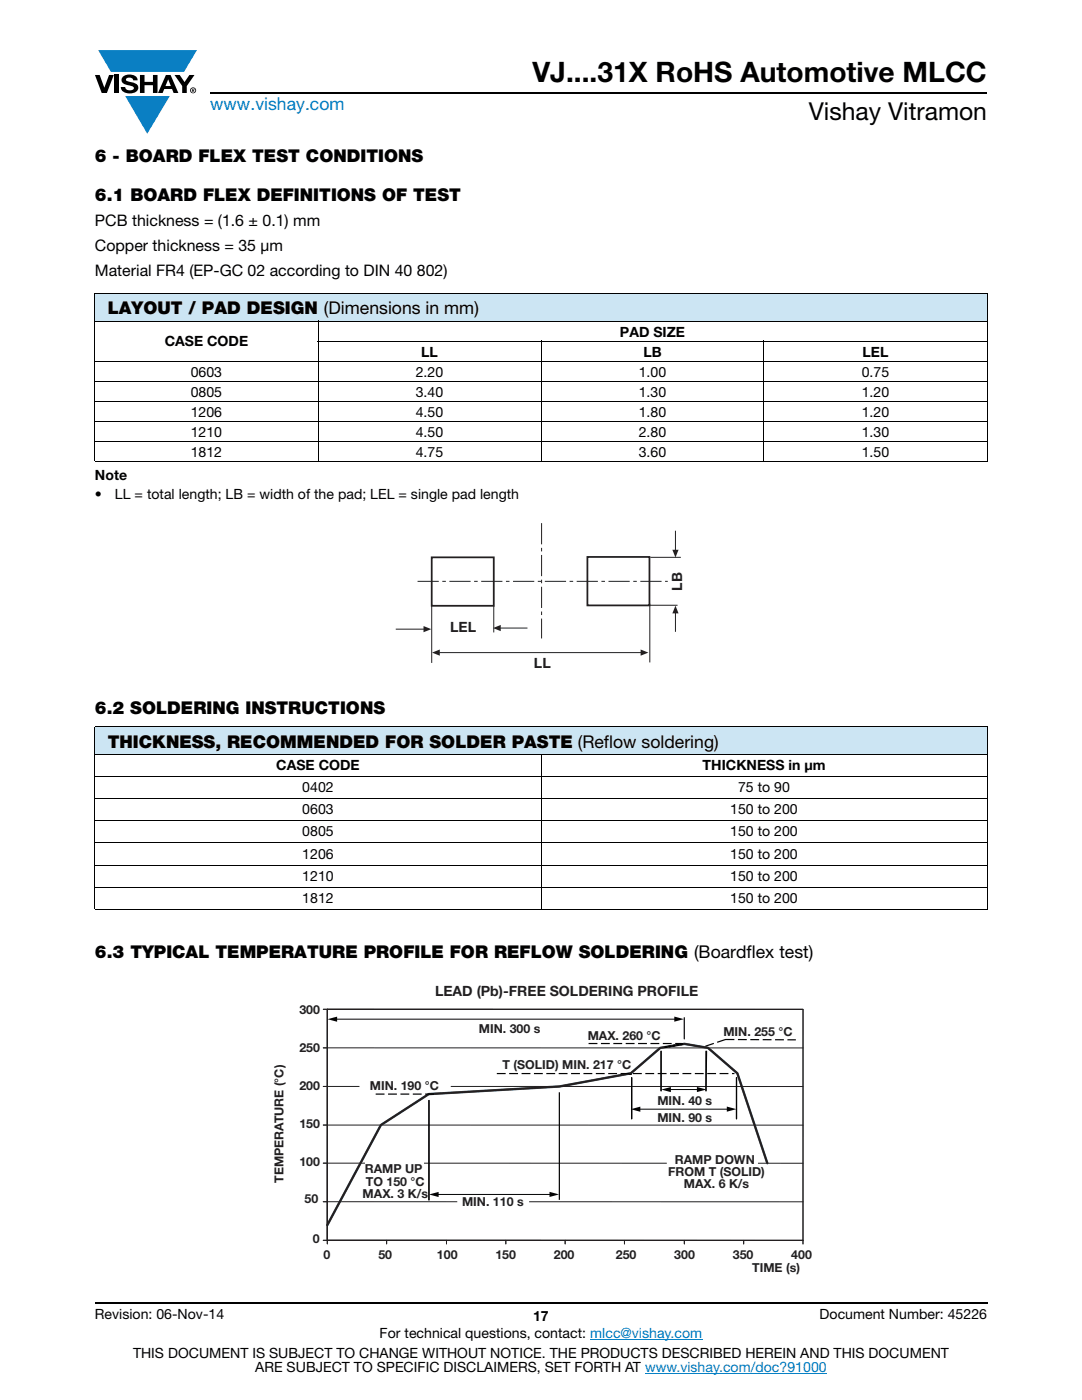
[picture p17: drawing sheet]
<svg xmlns="http://www.w3.org/2000/svg" width="216mm" height="279mm" viewBox="0 0 216 279" stroke-linecap="round" stroke-linejoin="round" font-family="sans-serif">
<defs><g id="words">
<text font-size="5.6" x="106.3" y="16.4">VJ....31X RoHS Automotive MLCC</text>
<text font-size="4.9" x="161.4" y="24">Vishay Vitramon</text>
<text font-size="3.5" fill="#007ec4" x="42" y="21.9">www.vishay.com</text>
<g font-size="3.5">
<text x="18.9" y="32.3">6 - BOARD FLEX TEST CONDITIONS</text>
<text x="18.9" y="40.1">6.1 BOARD FLEX DEFINITIONS OF TEST</text>
<text x="21.5" y="62.7">LAYOUT / PAD DESIGN (Dimensions in mm)</text>
<text x="18.9" y="142.5">6.2 SOLDERING INSTRUCTIONS</text>
<text x="21.5" y="149.2">THICKNESS, RECOMMENDED FOR SOLDER PASTE (Reflow soldering)</text>
<text x="18.9" y="191.2">6.3 TYPICAL TEMPERATURE PROFILE FOR REFLOW SOLDERING (Boardflex test)</text>
</g>
<g font-size="3.2">
<text x="18.9" y="45.2">PCB thickness = (1.6 ± 0.1) mm</text>
<text x="18.9" y="50.1">Copper thickness = 35 μm</text>
<text x="18.9" y="55">Material FR4 (EP-GC 02 according to DIN 40 802)</text>
</g>
<g font-size="2.8">
<text x="32.9" y="69">CASE CODE</text>
<text x="84" y="71.2">LL</text>
<text x="123.7" y="67.2">PAD SIZE</text>
<text x="128.4" y="71.2">LB</text>
<text x="172.1" y="71.2">LEL</text>
<text x="38.1" y="75.2">0603</text>
<text x="83" y="75.2">2.20</text>
<text x="127.5" y="75.2">1.00</text>
<text x="172" y="75.2">0.75</text>
<text x="38.1" y="79.2">0805</text>
<text x="38.1" y="83.2">1206</text>
<text x="83" y="79.2">3.40</text>
<text x="83" y="83.2">4.50</text>
<text x="127.5" y="79.2">1.30</text>
<text x="127.5" y="83.2">1.80</text>
<text x="172" y="79.2">1.20</text>
<text x="172" y="83.2">1.20</text>
<text x="38.1" y="87.2">1210</text>
<text x="83" y="87.2">4.50</text>
<text x="127.5" y="87.2">2.80</text>
<text x="172" y="87.2">1.30</text>
<text x="18.9" y="95.7">Note</text>
<text x="38.1" y="91.2">1812</text>
<text x="83" y="91.2">4.75</text>
<text x="127.5" y="91.2">3.60</text>
<text x="172" y="91.2">1.50</text>
<text x="18.9" y="99.6">•</text>
<text x="22.9" y="99.6">LL = total length; LB = width of the pad; LEL = single pad length</text>
<text x="55.1" y="153.7">CASE CODE</text>
<text x="140.2" y="153.7">THICKNESS in μm</text>
<text x="60.3" y="158.1">0402</text>
<text x="147.3" y="158.1">75 to 90</text>
<text x="60.3" y="162.5">0603</text>
<text x="60.3" y="166.9">0805</text>
<text x="145.7" y="162.5">150 to 200</text>
<text x="145.7" y="166.9">150 to 200</text>
<text x="60.3" y="171.3">1206</text>
<text x="145.7" y="171.3">150 to 200</text>
<text x="60.3" y="175.7">1210</text>
<text x="145.7" y="175.7">150 to 200</text>
<text x="60.3" y="180.2">1812</text>
<text x="145.7" y="180.2">150 to 200</text>
<text x="18.9" y="263.3">Revision: 06-Nov-14</text>
<text x="106.4" y="263.6">17</text>
<text x="163.6" y="263.3">Document Number: 45226</text>
<text x="75.8" y="267.1">For technical questions, contact: mlcc@vishay.com</text>
<text x="26.5" y="271">THIS DOCUMENT IS SUBJECT TO CHANGE WITHOUT NOTICE. THE PRODUCTS DESCRIBED HEREIN AND THIS DOCUMENT</text>
<text x="50.9" y="273.8">ARE SUBJECT TO SPECIFIC DISCLAIMERS, SET FORTH AT www.vishay.com/doc?91000</text>
</g>
<g font-size="2.8" fill="#231f20">
<text x="136.1" y="117.9" transform="rotate(-90 136.1 117.9)">LB</text>
<text x="89.8" y="126.1">LEL</text>
<text x="106.5" y="133.4">LL</text>
<text x="86.8" y="198.7">LEAD (Pb)-FREE SOLDERING PROFILE</text>
</g>
<g font-size="2.5" fill="#231f20">
<text x="59.7" y="202.5">300</text>
<text x="95.5" y="206.1">MIN. 300 s</text>
<text x="117.3" y="207.5">MAX. 260 °C</text>
<text x="144.4" y="206.8">MIN. 255 °C</text>
<text x="59.7" y="210">250</text>
<text x="100.3" y="213.4">T (SOLID) MIN. 217 °C</text>
<text x="59.7" y="217.6">200</text>
<text x="73.8" y="217.5">MIN. 190 °C</text>
<text x="131.2" y="220.6">MIN. 40 s</text>
<text x="59.7" y="225.2">150</text>
<text x="131.2" y="223.9">MIN. 90 s</text>
<text x="59.7" y="232.7">100</text>
<text x="134.7" y="232.3">RAMP DOWN</text>
<text x="56.6" y="236.1" transform="rotate(-90 56.6 236.1)">TEMPERATURE (°C)</text>
<text x="72.4" y="239.1">MAX. 3 K/s</text>
<text x="72.8" y="234.2">RAMP UP</text>
<text x="73" y="236.6">TO 150 °C</text>
<text x="133.3" y="234.7">FROM T (SOLID)</text>
<text x="136.5" y="237.2">MAX. 6 K/s</text>
<text x="60.8" y="240">50</text>
<text x="92.2" y="240.7">MIN. 110 s</text>
<text x="62.4" y="248">0</text>
<text x="64.5" y="251.2">0</text>
<text x="75.5" y="251.2">50</text>
<text x="87.2" y="251.2">100</text>
<text x="98.9" y="251.2">150</text>
<text x="110.5" y="251.2">200</text>
<text x="122.9" y="251.2">250</text>
<text x="134.6" y="251.2">300</text>
<text x="146.2" y="251.2">350</text>
<text x="157.9" y="251.2">400</text>
<text x="150.1" y="253.8">TIME (s)</text>
</g>
</g></defs>
<g fill="#0a7fc3">
<path d="M19.6 10h19.7l-2.6 4.3h-1.1h-13.5z"/>
<path d="M25 19.2h8.9l-4.5 7.5z"/>
</g>
<g fill="#000">
<path d="M18.9 15h1l.9 2.5 1-2.5h.9l-1.4 3.6h-1zM22.9 15h.9v3.6h-.9zM24.6 15.3a2.1 2.1 0 0 1 2.8 .3l.1 .4h-.9a.79 .79 0 0 0-.7-.5 .79 .79 0 0 0-.8 .4l.3 .3 1 .2a1.08 1.08 0 0 1 1.2 1 1.08 1.08 0 0 1-1.1 1.2 1.73 1.73 0 0 1-2.4-1.2h.9a.96 .96 0 0 0 .8 .6 .96 .96 0 0 0 .9-.4 1.31 1.31 0 0 0-1.2-.6 1.03 1.03 0 0 1-1.1-.6 1.03 1.03 0 0 1 .2-1.1zM27.9 15h.9v1.3h1.7v-1.3h.9v3.6h-.9v-1.6h-1.7v1.6h-.9zM34.8 15h1.1l.9 1.4 1-1.4h1l-1.5 2.2v1.4h-.9v-1.4z"/>
<path d="M33.6 15.9l.5 1.3h-1.1zM33.1 15l-1.6 3.6h1l.3-.8h1.5l.3 .8h1l-1.6-3.6z"/>
<path d="M38.4 17.8h.2v.2h-.2zM38.3 17.7v.7h.1v-.3l.4 .3-.2-.3 .2-.2-.1-.2z"/>
<path d="M38.1 18a.46 .46 0 0 1 .9 0 .46 .46 0 0 1-.9 0zM37.9 18a.6 .6 0 0 0 1.2 0 .6 .6 0 0 0-1.2 0z"/>
</g>
<path d="M42 18.6h155M18.9 260h178.1" fill="none" stroke="#000" stroke-width=".36"/>
<path d="M117.8 267.3h22.3M128.7 274h36.3" fill="none" stroke="#007ec4" stroke-width=".2"/>
<g fill="#cce5f3">
<path d="M18.9 58.6h178.1v5.5h-178.1z"/>
<path d="M18.9 145.1h178.1v5.5h-178.1z"/>
</g>
<g fill="none" stroke="#000" stroke-width=".2">
<path d="M18.9 58.6h178.1M18.9 58.7v33.3M197 58.7v33.3M18.9 64.1h178.1M18.9 72.1h178.1M18.9 76.1h178.1M63.4 68.1h133.6M63.5 64v28.2M107.9 68v24.2M152.4 68v24.2M18.9 80.1h178.1M18.9 84.1h178.1"/>
<path d="M18.9 88.1h178.1M18.9 92.1h178.1M18.9 145.1h178.1M18.9 150.6h178.1M18.9 155h178.1M18.9 159.4h178.1M18.9 145.2v36.2M107.9 150.5v31M197 145.2v36.2M18.9 163.8h178.1M18.9 168.2h178.1M18.9 172.6h178.1"/>
<path d="M18.9 177h178.1M18.9 181.5h178.1"/>
</g>
<path d="M79 104.4h57.7v29.6h-57.7z" fill="#fff"/>
<path d="M86.1 111.2h12.4v9.7h-12.4zM117.2 111.1h12.4v9.7h-12.4z" fill="none" stroke="#231f20" stroke-width=".35"/>
<path d="M83.3 116h49.9" fill="none" stroke="#231f20" stroke-width=".2" stroke-dasharray="4.2 .7 .7 .7" stroke-linecap="butt"/>
<path d="M129.8 111.2h6.1M129.4 120.8h5.8M129.7 120.5v11.7M134.8 122.3v3.8" fill="none" stroke="#231f20" stroke-width=".2"/>
<path d="M134.8 120.9l.6 1.5h-1.2z" fill-rule="evenodd" fill="#231f20"/>
<path d="M134.8 105.9v3.9" fill="none" stroke="#231f20" stroke-width=".2"/>
<path d="M134.2 109.7h1.2l-.6 1.6z" fill-rule="evenodd" fill="#231f20"/>
<path d="M108.1 104.4v23" fill="none" stroke="#231f20" stroke-width=".2" stroke-dasharray="4.2 .7 .7 .7" stroke-linecap="butt"/>
<path d="M87.7 130.2h40.2" fill="none" stroke="#231f20" stroke-width=".2"/>
<g fill="#231f20">
<path d="M86.2 130.2l1.6-.6v1.3z" fill-rule="evenodd"/>
<path d="M127.8 129.6l1.6 .6-1.6 .7z" fill-rule="evenodd"/>
</g>
<path d="M79 125.6h5.6M86.1 120.9v11.4M98.5 120.9v5.3" fill="none" stroke="#231f20" stroke-width=".2"/>
<path d="M84.5 124.9l1.6 .7-1.6 .6z" fill-rule="evenodd" fill="#231f20"/>
<path d="M99.8 125.3h5.4" fill="none" stroke="#231f20" stroke-width=".2"/>
<path d="M98.4 125.3l1.5-.6v1.3z" fill-rule="evenodd" fill="#231f20"/>
<path d="M54.5 196.3h107.5v58h-107.5z" fill="#fff"/>
<g fill="none" stroke="#231f20" stroke-width=".2">
<path d="M64.5 216.8h.8M64.5 209.1h95.7M64.5 201.4h95.7M65.3 201.4h94.9v46.1h-94.9v-46.1v46.8M64.5 239.8h95.7M64.5 232.1l95.7 .1M64.5 224.5h95.7M64.5 247.5l95.7 .1v.7M77.1 247.5v.7M89.1 247.5v.7M100.9 247.5v.7M112.8 247.5v.8"/>
<path d="M124.6 247.5v.8M136.6 247.5v.8M148.4 247.5v.8"/>
</g>
<path d="M153.1 232.1l-6-17.9-5.8-5.1-4.7-.8-4.9 .8-5.8 5.1-14.3 2.6-26.1 1.6-9.5 6.1-10.7 20" fill="none" stroke="#282a73" stroke-width=".48"/>
<path d="M126 215.1v8.2M141 209.8l-.1 7.9M147 215.1v8.2" fill="none" stroke="#020303" stroke-width=".24"/>
<g fill="#020303">
<path d="M85.7 218.3h.4zM86.5 218.3h.4z"/>
<path d="M124.7 214.3l.5 .1zM125.5 214.3l.5 .1z"/>
</g>
<path d="M125.5 214.3l.5 .1z" fill="none" stroke="#020303" stroke-width=".24"/>
<path d="M91.2 239.4h14.4v2.8h-14.4z" fill="#fff"/>
<path d="M136.5 203.1v4.2" fill="none" stroke="#020303" stroke-width=".24"/>
<path d="M132.7 209l.4-.1zM133.5 208.8h.4zM134.2 208.7l.5-.1zM135 208.5h.5zM135.8 208.4h.4z" fill="#020303"/>
<path d="M85.6 219.6v19.9M126 215.1v8.2M131.9 209.8v7.9M132.7 209l.4-.1zM133.5 208.8h.4zM134.2 208.7l.5-.1zM135 208.5h.5zM135.8 208.4h.4zM140.9 209.8v7.9M147 215.1v8.2" fill="none" stroke="#020303" stroke-width=".24"/>
<g fill="none" stroke="#231f20" stroke-width=".2">
<path d="M64.5 216.8h7.2M64.5 209.1h.8M64.5 201.4h95.7v46.1h-94.9v-46.1v46.8M90 216.8h70.2M64.5 239.8h.8M64.5 232.1h.8M64.5 224.5h.8M64.5 247.5h95.7v.8M77.1 247.5v.7M89.1 247.5v.7M100.9 247.5v.7M112.8 247.5v.7"/>
<path d="M124.6 247.5v.8M136.6 247.5v.8M148.4 247.5v.8"/>
</g>
<path d="M153.1 232.1l-6-17.9-5.8-5.1-4.7-.8-4.9 .8-5.8 5.1-14.3 2.6-26.1 1.6-9.5 6.1-10.7 20" fill="none" stroke="#231f20" stroke-width=".35"/>
<path d="M132.7 209l.4-.1zM133.5 208.8h.4zM134.2 208.7l.5-.1zM135 208.5h.5zM135.8 208.4h.4z" fill="#020303"/>
<path d="M85.6 219.6v19.9M131.9 209.8v7.9M132.7 209l.4-.1zM133.5 208.8h.4zM134.2 208.7l.5-.1zM135 208.5h.5zM135.8 208.4h.4z" fill="none" stroke="#020303" stroke-width=".24"/>
<g fill="#fff">
<path d="M74.6 216h12.3v1.6h-12.3z"/>
<path d="M72.8 231.4h11.8v7.8h-11.8z"/>
<path d="M133.2 229.3h17.9v9.9h-17.9z"/>
</g>
<path d="M133.2 229.3h17.9v9.9h-17.9z" fill="none" stroke="#fff" stroke-width=".24"/>
<path d="M66.9 203.4h68" fill="none" stroke="#020303" stroke-width=".2"/>
<g fill="#020303">
<path d="M134.5 202.9l2 .5-2 .5z"/>
<path d="M65.4 203.4l1.9-.5v1z"/>
</g>
<path d="M111.6 218v21.5" fill="none" stroke="#020303" stroke-width=".24"/>
<path d="M87.2 238.4h22.8" fill="none" stroke="#020303" stroke-width=".2"/>
<g fill="#020303">
<path d="M109.6 237.9l2 .5-2 .5z"/>
<path d="M85.6 238.4l1.9-.5v1z"/>
</g>
<path d="M127.4 221.4h18" fill="none" stroke="#020303" stroke-width=".2"/>
<g fill="#020303">
<path d="M145 220.8l1.9 .6-1.9 .5z"/>
<path d="M125.9 221.4l1.9-.5v1z"/>
</g>
<path d="M133.5 217.4h5.9" fill="none" stroke="#020303" stroke-width=".2"/>
<g fill="#020303">
<path d="M139.1 216.9l1.9 .5-1.9 .5z"/>
<path d="M132 217.4l1.9-.5v1.1z"/>
</g>
<path d="M75 218.4h11.7M99.1 214.3h47.5M117.4 208.3h18.6M144.8 207.5h14M144.8 207.5l-4.5 1.4" fill="none" stroke="#020303" stroke-width=".24" stroke-dasharray="1.8 .7 1.8 .7 1.8 .7" stroke-linecap="butt"/>
<use href="#words"/>
</svg>
